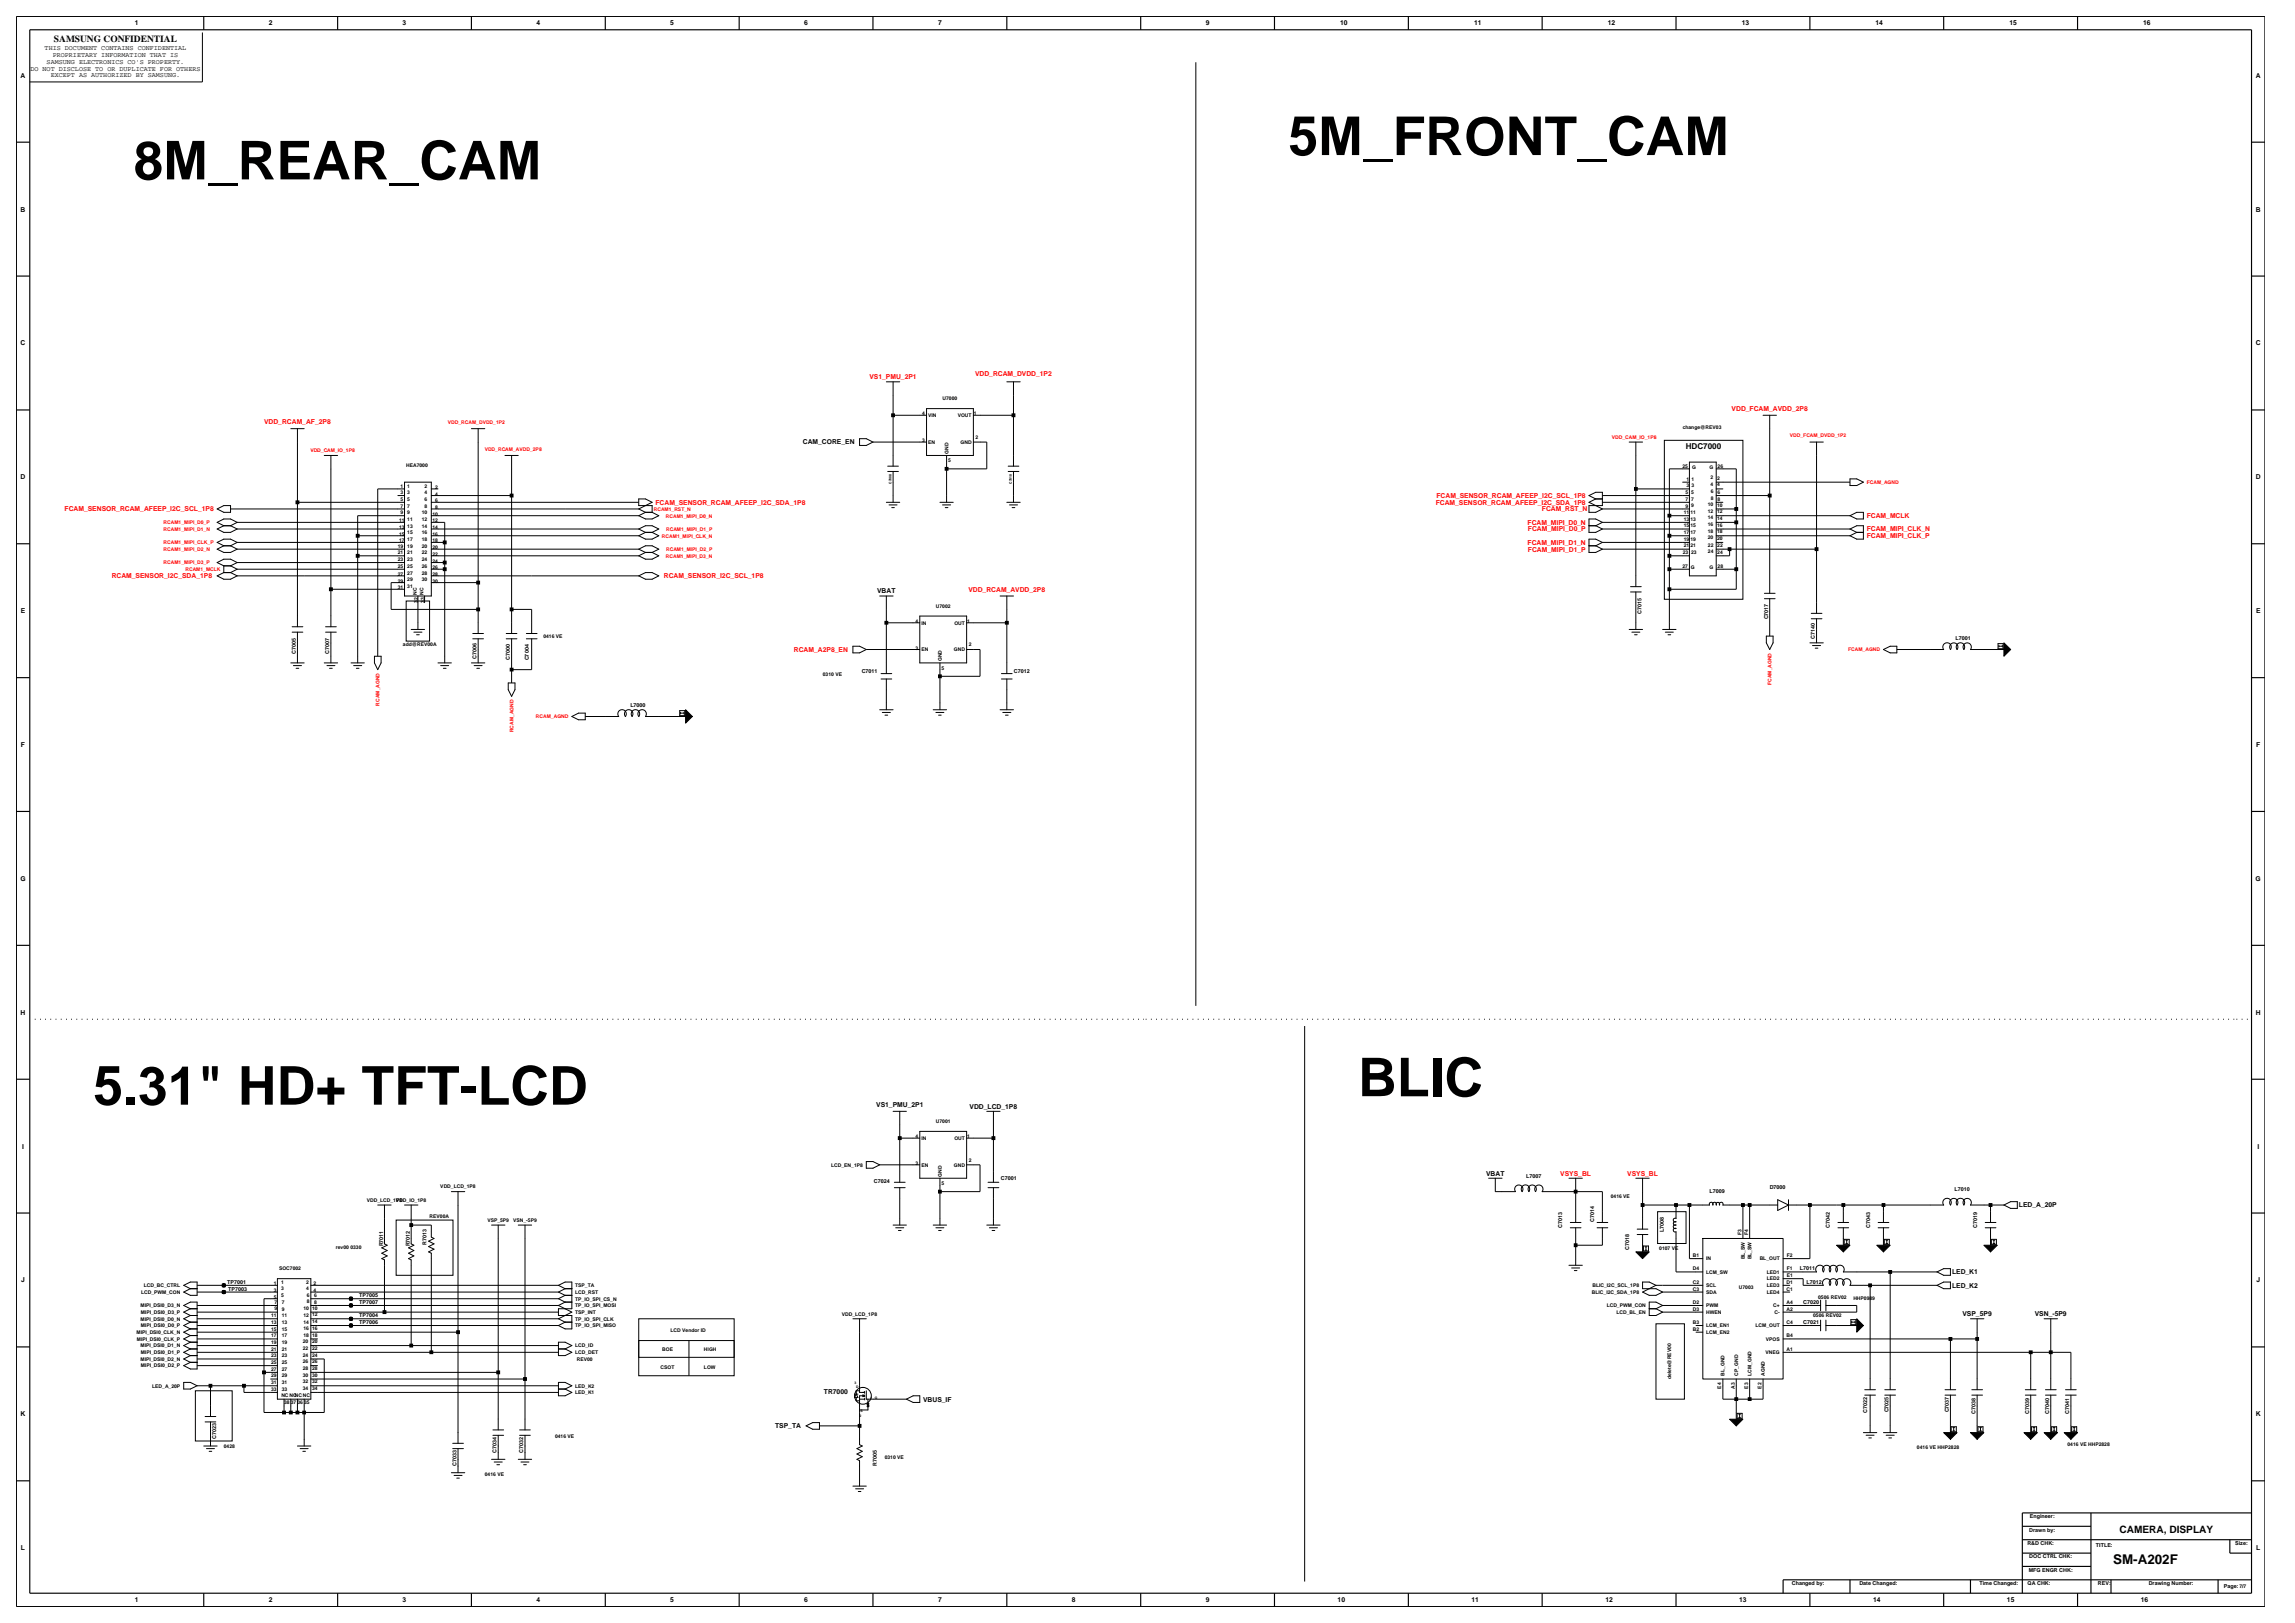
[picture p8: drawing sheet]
<svg xmlns="http://www.w3.org/2000/svg" width="420mm" height="297mm" viewBox="0 0 420 297" stroke-linecap="round" stroke-linejoin="round" font-family="sans-serif">
<defs><g id="words">
<g font-size="9.8">
<text x="235.8" y="28.4">5M_FRONT_CAM</text>
<text x="24.4" y="32.8">8M_REAR_CAM</text>
<text x="17.1" y="202.1">5.31&quot; HD+ TFT-LCD</text>
<text x="248.5" y="200.6">BLIC</text>
</g>
<text font-size="2.5" x="386.7" y="286.3">SM-A202F</text>
<text font-size="1.9" x="387.9" y="280.5">CAMERA, DISPLAY</text>
<text font-size="1.7" x="9.9" y="7.7">SAMSUNG CONFIDENTIAL</text>
<text font-size="1.5" x="308.5" y="82.1">HDC7000</text>
<g font-size="1.2">
<text x="24.7" y="4.7">1</text>
<text x="49.2" y="4.7">2</text>
<text x="73.7" y="4.7">3</text>
<text x="98.2" y="4.7">4</text>
<text x="122.7" y="4.7">5</text>
<text x="147.2" y="4.7">6</text>
<text x="171.7" y="4.7">7</text>
<text x="220.7" y="4.7">9</text>
<text x="245.3" y="4.7">10</text>
<text x="269.8" y="4.7">11</text>
<text x="294.3" y="4.7">12</text>
<text x="318.7" y="4.7">13</text>
<text x="343.2" y="4.7">14</text>
<text x="367.7" y="4.7">15</text>
<text x="392.2" y="4.7">16</text>
<text x="8.2" y="9.2">THIS DOCUMENT CONTAINS CONFIDENTIAL</text>
<text x="8.5" y="11.7">SAMSUNG ELECTRONICS CO'S PROPERTY.</text>
<text x="9.6" y="10.5">PROPRIETARY INFORMATION THAT IS</text>
<text x="3.8" y="14.2">A</text>
<text x="5.6" y="12.9">DO NOT DISCLOSE TO OR DUPLICATE FOR OTHERS</text>
<text x="9.3" y="14.1">EXCEPT AS AUTHORIZED BY SAMSUNG.</text>
<text x="412.8" y="14.2">A</text>
<text x="3.8" y="38.7">B</text>
<text x="412.8" y="38.7">B</text>
<text x="3.8" y="63.2">C</text>
<text x="412.8" y="63.2">C</text>
<text x="146.9" y="81.3">CAM_CORE_EN</text>
<text x="3.8" y="87.7">D</text>
<text x="412.8" y="87.7">D</text>
<text x="3.8" y="112.2">E</text>
<text x="160.5" y="108.6">VBAT</text>
<text x="412.9" y="112.2">E</text>
<text x="3.8" y="136.7">F</text>
<text x="412.9" y="136.7">F</text>
<text x="3.7" y="161.2">G</text>
<text x="412.8" y="161.2">G</text>
<text x="3.8" y="185.7">H</text>
<text x="412.8" y="185.7">H</text>
<text x="160.4" y="202.7">VS1_PMU_2P1</text>
<text x="177.4" y="202.9">VDD_LCD_1P8</text>
<text x="4" y="210.2">I</text>
<text x="272" y="215.1">VBAT</text>
<text x="413.1" y="210.2">I</text>
<text x="369.5" y="220.9">LED_A_20P</text>
<text x="357.2" y="233.2">LED_K1</text>
<text x="3.9" y="234.7">J</text>
<text x="357.2" y="235.6">LED_K2</text>
<text x="412.9" y="234.7">J</text>
<text x="359.1" y="240.8">VSP_5P9</text>
<text x="372.4" y="240.8">VSN_-5P9</text>
<text x="150.8" y="255.1">TR7000</text>
<text x="168.9" y="256.5">VBUS_IF</text>
<text x="3.8" y="259.2">K</text>
<text x="141.9" y="261.4">TSP_TA</text>
<text x="412.8" y="259.2">K</text>
<text x="3.8" y="283.7">L</text>
<text x="412.9" y="283.7">L</text>
<text x="24.7" y="293.2">1</text>
<text x="49.2" y="293.2">2</text>
<text x="73.7" y="293.2">3</text>
<text x="98.2" y="293.2">4</text>
<text x="122.7" y="293.2">5</text>
<text x="147.2" y="293.2">6</text>
<text x="171.7" y="293.2">7</text>
<text x="196.2" y="293.2">8</text>
<text x="220.7" y="293.2">9</text>
<text x="244.8" y="293.2">10</text>
<text x="269.3" y="293.2">11</text>
<text x="293.8" y="293.2">12</text>
<text x="318.3" y="293.2">13</text>
<text x="342.8" y="293.2">14</text>
<text x="367.3" y="293.2">15</text>
<text x="391.8" y="293.2">16</text>
</g>
<g font-size="1.2" fill="#f00">
<text x="159.1" y="69.4">VS1_PMU_2P1</text>
<text x="178.4" y="68.8">VDD_RCAM_DVDD_1P2</text>
<text x="48.3" y="77.7">VDD_RCAM_AF_2P8</text>
<text x="316.9" y="75.2">VDD_FCAM_AVDD_2P8</text>
<text x="11.8" y="93.6">FCAM_SENSOR_RCAM_AFEEP_I2C_SCL_1P8</text>
<text x="120" y="92.4">FCAM_SENSOR_RCAM_AFEEP_I2C_SDA_1P8</text>
<text x="262.8" y="92.4">FCAM_SENSOR_RCAM_AFEEP_I2C_SDA_1P8</text>
<text x="262.9" y="91.1">FCAM_SENSOR_RCAM_AFEEP_I2C_SCL_1P8</text>
<text x="282.2" y="93.6">FCAM_RST_N</text>
<text x="341.6" y="94.8">FCAM_MCLK</text>
<text x="279.6" y="96">FCAM_MIPI_D0_N</text>
<text x="279.6" y="99.7">FCAM_MIPI_D1_N</text>
<text x="279.6" y="100.9">FCAM_MIPI_D1_P</text>
<text x="279.6" y="97.2">FCAM_MIPI_D0_P</text>
<text x="341.6" y="97.2">FCAM_MIPI_CLK_N</text>
<text x="341.6" y="98.5">FCAM_MIPI_CLK_P</text>
<text x="20.4" y="105.8">RCAM_SENSOR_I2C_SDA_1P8</text>
<text x="121.5" y="105.8">RCAM_SENSOR_I2C_SCL_1P8</text>
<text x="177.2" y="108.3">VDD_RCAM_AVDD_2P8</text>
<text x="145.3" y="119.3">RCAM_A2P8_EN</text>
<text x="285.5" y="215.1">VSYS_BL</text>
<text x="297.8" y="215.1">VSYS_BL</text>
</g>
<g font-size="1">
<text x="300.4" y="112.3" transform="rotate(-90 300.4 112.3)">C7015</text>
<text x="323.6" y="113.3" transform="rotate(-90 323.6 113.3)">C7017</text>
<text x="54.1" y="119.6" transform="rotate(-90 54.1 119.6)">C7005</text>
<text x="60.3" y="119.6" transform="rotate(-90 60.3 119.6)">C7007</text>
<text x="332.1" y="116.9" transform="rotate(-90 332.1 116.9)">C7140</text>
<text x="357.9" y="117.1">L7001</text>
<text x="87.2" y="120.5" transform="rotate(-90 87.2 120.5)">C7006</text>
<text x="93.3" y="120.7" transform="rotate(-90 93.3 120.7)">C7000</text>
<text x="96.8" y="120.8" transform="rotate(-90 96.8 120.8)">C7004</text>
<text x="157.7" y="123.2">C7011</text>
<text x="185.6" y="123.2">C7012</text>
<text x="115.4" y="129.3">L7000</text>
<text x="279.3" y="215.5">L7007</text>
<text x="159.9" y="216.5">C7024</text>
<text x="183.2" y="216">C7001</text>
<text x="312.8" y="218.3">L7009</text>
<text x="323.9" y="217.6">D7000</text>
<text x="357.7" y="217.9">L7010</text>
<text x="78.1" y="227.8" transform="rotate(-90 78.1 227.8)">R7013</text>
<text x="285.9" y="224.7" transform="rotate(-90 285.9 224.7)">C7013</text>
<text x="291.7" y="223.6" transform="rotate(-90 291.7 223.6)">C7014</text>
<text x="304.5" y="225.4" transform="rotate(-90 304.5 225.4)">L7008</text>
<text x="334.9" y="224.7" transform="rotate(-90 334.9 224.7)">C7042</text>
<text x="342.2" y="224.7" transform="rotate(-90 342.2 224.7)">C7043</text>
<text x="361.8" y="224.7" transform="rotate(-90 361.8 224.7)">C7019</text>
<text x="70.1" y="228.1" transform="rotate(-90 70.1 228.1)">R7011</text>
<text x="75" y="228.1" transform="rotate(-90 75 228.1)">R7012</text>
<text x="298.2" y="228.8" transform="rotate(-90 298.2 228.8)">C7018</text>
<text x="329.4" y="232.4">L7011</text>
<text x="41.6" y="235">TP7001</text>
<text x="41.8" y="236.2">TP7003</text>
<text x="65.8" y="237.4">TP7005</text>
<text x="65.8" y="238.6">TP7007</text>
<text x="330" y="238.6">C7020</text>
<text x="330.6" y="234.9">L7012</text>
<text x="65.8" y="241.1">TP7004</text>
<text x="65.8" y="242.3">TP7006</text>
<text x="330" y="242.2">C7021</text>
<text x="39.5" y="263.4" transform="rotate(-90 39.5 263.4)">C7023</text>
<text x="341.7" y="258.6" transform="rotate(-90 341.7 258.6)">C7022</text>
<text x="345.6" y="258.5" transform="rotate(-90 345.6 258.5)">C7025</text>
<text x="356.6" y="258.5" transform="rotate(-90 356.6 258.5)">C7037</text>
<text x="361.5" y="258.8" transform="rotate(-90 361.5 258.8)">C7038</text>
<text x="371.3" y="258.8" transform="rotate(-90 371.3 258.8)">C7039</text>
<text x="375" y="258.8" transform="rotate(-90 375 258.8)">C7040</text>
<text x="378.7" y="258.8" transform="rotate(-90 378.7 258.8)">C7041</text>
<text x="83.5" y="268.3" transform="rotate(-90 83.5 268.3)">C7033</text>
<text x="90.9" y="265.8" transform="rotate(-90 90.9 265.8)">C7034</text>
<text x="95.8" y="265.8" transform="rotate(-90 95.8 265.8)">C7032</text>
<text x="160.5" y="268.2" transform="rotate(-90 160.5 268.2)">R7005</text>
<text x="371.4" y="280.2">Drawn by:</text>
<text x="371.5" y="277.8">Engineer:</text>
<text x="371" y="282.7">R&amp;D CHK:</text>
<text x="371.3" y="287.6">MFG ENGR CHK:</text>
<text x="371.4" y="285.2">DOC CTRL CHK:</text>
<text x="383.6" y="283">TITLE:</text>
<text x="409.1" y="282.7">Size:</text>
<text x="327.9" y="290.1">Changed by:</text>
<text x="340.3" y="290.1">Date Changed:</text>
<text x="362.2" y="290.1">Time Changed:</text>
<text x="371.1" y="290.1">QA CHK:</text>
<text x="383.9" y="290.1">REV:</text>
<text x="393.2" y="290.1">Drawing Number:</text>
<text x="407" y="290.5">Page: 7/7</text>
</g>
<g font-size=".9" fill="#f00">
<text x="82" y="77.6">VDD_RCAM_DVDD_1P2</text>
<text x="56.8" y="82.8">VDD_CAM_IO_1P8</text>
<text x="88.7" y="82.4">VDD_RCAM_AVDD_2P8</text>
<text x="295" y="80.3">VDD_CAM_IO_1P8</text>
<text x="327.6" y="80">VDD_FCAM_DVDD_1P2</text>
<text x="341.6" y="88.6">FCAM_AGND</text>
<text x="29.9" y="95.9">RCAM1_MIPI_D0_P</text>
<text x="119.6" y="93.5">RCAM1_RST_N</text>
<text x="121.9" y="94.7">RCAM1_MIPI_D0_N</text>
<text x="29.9" y="99.6">RCAM1_MIPI_CLK_P</text>
<text x="29.9" y="100.8">RCAM1_MIPI_D2_N</text>
<text x="29.9" y="97.1">RCAM1_MIPI_D1_N</text>
<text x="121.1" y="98.4">RCAM1_MIPI_CLK_N</text>
<text x="121.9" y="97.1">RCAM1_MIPI_D1_P</text>
<text x="121.9" y="100.8">RCAM1_MIPI_D2_P</text>
<text x="29.9" y="103.3">RCAM1_MIPI_D3_P</text>
<text x="33.9" y="104.5">RCAM1_MCLK</text>
<text x="121.9" y="102">RCAM1_MIPI_D3_N</text>
<text x="338.2" y="119.2">FCAM_AGND</text>
<text x="324.2" y="125.3" transform="rotate(-90 324.2 125.3)">FCAM_AGND</text>
<text x="69.5" y="129.1" transform="rotate(-90 69.5 129.1)">RCAM_AGND</text>
<text x="98.1" y="131.4">RCAM_AGND</text>
<text x="94" y="134" transform="rotate(-90 94 134)">RCAM_AGND</text>
</g>
<g font-size=".9">
<text x="168.7" y="76">4</text>
<text x="169.9" y="76.3">VIN</text>
<text x="172.5" y="73.2">U7000</text>
<text x="175.3" y="76.3">VOUT</text>
<text x="178.2" y="76">1</text>
<text x="168.7" y="80.9">3</text>
<text x="169.9" y="81.2">EN</text>
<text x="173.6" y="83" transform="rotate(-90 173.6 83)">GND</text>
<text x="175.8" y="81.2">GND</text>
<text x="178.5" y="80.3">2</text>
<text x="307.9" y="78.4">change@REV03</text>
<text x="73.3" y="89.2">1</text>
<text x="74.3" y="85.5">HEA7000</text>
<text x="74.5" y="89.2">1</text>
<text x="77.7" y="89.2">2</text>
<text x="79.6" y="89.5">2</text>
<text x="173.5" y="84.6">5</text>
<text x="307.9" y="85.5">25</text>
<text x="308.7" y="89.2">3</text>
<text x="308.7" y="87.9">1</text>
<text x="309.6" y="89.2">3</text>
<text x="309.6" y="87.9">1</text>
<text x="309.7" y="85.8">G</text>
<text x="312.9" y="85.8">G</text>
<text x="313" y="88.9">4</text>
<text x="313" y="87.7">2</text>
<text x="314.3" y="89">4</text>
<text x="314.3" y="87.8">2</text>
<text x="314.3" y="85.5">26</text>
<text x="73" y="95.6">11</text>
<text x="73.3" y="91.7">5</text>
<text x="73.3" y="92.9">7</text>
<text x="73.3" y="94.1">9</text>
<text x="73.3" y="90.4">3</text>
<text x="74.5" y="91.7">5</text>
<text x="74.5" y="92.9">7</text>
<text x="74.5" y="94.1">9</text>
<text x="74.5" y="90.4">3</text>
<text x="74.5" y="95.3">11</text>
<text x="77.2" y="94.1">10</text>
<text x="77.2" y="95.3">12</text>
<text x="77.7" y="90.4">4</text>
<text x="77.7" y="91.7">6</text>
<text x="77.7" y="92.9">8</text>
<text x="79.1" y="94.4">10</text>
<text x="79.1" y="95.6">12</text>
<text x="79.6" y="90.7">4</text>
<text x="79.6" y="91.9">6</text>
<text x="79.6" y="93.1">8</text>
<text x="308.2" y="94.1">11</text>
<text x="308.2" y="95.3">13</text>
<text x="308.4" y="91.7">7</text>
<text x="308.4" y="92.9">9</text>
<text x="308.4" y="90.4">5</text>
<text x="309.4" y="94.1">11</text>
<text x="309.4" y="95.3">13</text>
<text x="309.5" y="91.6">7</text>
<text x="309.5" y="92.8">9</text>
<text x="309.5" y="90.4">5</text>
<text x="312.5" y="92.6">10</text>
<text x="312.5" y="93.8">12</text>
<text x="312.5" y="95">14</text>
<text x="313.1" y="91.5">8</text>
<text x="313.1" y="90.2">6</text>
<text x="314.3" y="92.7">10</text>
<text x="314.3" y="93.9">12</text>
<text x="314.3" y="95.2">14</text>
<text x="314.3" y="90.4">6</text>
<text x="314.3" y="91.6">8</text>
<text x="72.8" y="100.2">19</text>
<text x="72.8" y="101.5">21</text>
<text x="73" y="99.3">17</text>
<text x="73" y="96.8">13</text>
<text x="73" y="98">15</text>
<text x="74.5" y="99">17</text>
<text x="74.5" y="100.2">19</text>
<text x="74.5" y="101.5">21</text>
<text x="74.5" y="96.6">13</text>
<text x="74.5" y="97.8">15</text>
<text x="77.2" y="99">18</text>
<text x="77.2" y="100.2">20</text>
<text x="77.2" y="101.5">22</text>
<text x="77.2" y="96.6">14</text>
<text x="77.2" y="97.8">16</text>
<text x="79.1" y="99.3">18</text>
<text x="79.1" y="100.5">20</text>
<text x="79.1" y="101.7">22</text>
<text x="79.1" y="96.8">14</text>
<text x="79.1" y="98">16</text>
<text x="307.9" y="101.5">23</text>
<text x="308.2" y="99">19</text>
<text x="308.2" y="100.2">21</text>
<text x="308.2" y="96.5">15</text>
<text x="308.2" y="97.7">17</text>
<text x="309.4" y="97.7">17</text>
<text x="309.4" y="99">19</text>
<text x="309.4" y="100.2">21</text>
<text x="309.4" y="96.5">15</text>
<text x="309.5" y="101.4">23</text>
<text x="312.5" y="97.5">18</text>
<text x="312.5" y="98.7">20</text>
<text x="312.5" y="96.2">16</text>
<text x="312.6" y="101.3">24</text>
<text x="312.6" y="100">22</text>
<text x="314.3" y="97.6">18</text>
<text x="314.3" y="98.8">20</text>
<text x="314.3" y="96.4">16</text>
<text x="314.3" y="100.2">22</text>
<text x="314.3" y="101.4">24</text>
<text x="72.8" y="107.8">31</text>
<text x="72.8" y="103.9">25</text>
<text x="72.8" y="105.4">27</text>
<text x="72.8" y="106.6">29</text>
<text x="72.8" y="102.7">23</text>
<text x="74.5" y="107.6">31</text>
<text x="74.5" y="103.9">25</text>
<text x="74.5" y="105.1">27</text>
<text x="74.5" y="106.4">29</text>
<text x="74.5" y="102.7">23</text>
<text x="77.2" y="102.7">24</text>
<text x="77.2" y="103.9">26</text>
<text x="77.2" y="105.1">28</text>
<text x="77.2" y="106.4">30</text>
<text x="79.1" y="102.9">24</text>
<text x="79.1" y="104.2">26</text>
<text x="79.1" y="105.4">28</text>
<text x="79.1" y="106.6">30</text>
<text x="307.9" y="103.9">27</text>
<text x="309.4" y="104.2">G</text>
<text x="312.9" y="104.2">G</text>
<text x="314.3" y="103.9">28</text>
<text x="76.3" y="108.8" transform="rotate(-90 76.3 108.8)">NC</text>
<text x="76.5" y="110.3" transform="rotate(-90 76.5 110.3)">32</text>
<text x="77.5" y="108.8" transform="rotate(-90 77.5 108.8)">NC</text>
<text x="77.7" y="110.3" transform="rotate(-90 77.7 110.3)">33</text>
<text x="167.5" y="114">4</text>
<text x="171.3" y="111.2">U7002</text>
<text x="177" y="114">1</text>
<text x="73.7" y="118.3">add@REV00A</text>
<text x="99.4" y="116.7">0416 VE</text>
<text x="167.5" y="118.9">3</text>
<text x="168.6" y="114.3">IN</text>
<text x="168.6" y="119.2">EN</text>
<text x="174.6" y="119.2">GND</text>
<text x="174.7" y="114.3">OUT</text>
<text x="177.3" y="118.3">2</text>
<text x="150.6" y="123.8">0310 VE</text>
<text x="172.3" y="122.5">5</text>
<text x="172.3" y="121" transform="rotate(-90 172.3 121)">GND</text>
<text x="167.5" y="208.3">4</text>
<text x="168.6" y="208.6">IN</text>
<text x="171.3" y="205.5">U7001</text>
<text x="174.7" y="208.6">OUT</text>
<text x="177" y="208.3">1</text>
<text x="152.1" y="213.5">LCD_EN_1P8</text>
<text x="167.5" y="213.1">3</text>
<text x="168.6" y="213.5">EN</text>
<text x="172.3" y="215.3" transform="rotate(-90 172.3 215.3)">GND</text>
<text x="174.6" y="213.5">GND</text>
<text x="177.3" y="212.5">2</text>
<text x="67.1" y="219.9">VDD_LCD_1P8</text>
<text x="72.5" y="219.9">VDD_IO_1P8</text>
<text x="80.6" y="217.5">VDD_LCD_1P8</text>
<text x="172.3" y="216.8">5</text>
<text x="294.8" y="219.3">0416 VE</text>
<text x="78.6" y="223">REV00A</text>
<text x="89.2" y="223.6">VSP_5P9</text>
<text x="93.9" y="223.6">VSN_-5P9</text>
<text x="318.7" y="225.9" transform="rotate(-90 318.7 225.9)">F3</text>
<text x="319.9" y="225.9" transform="rotate(-90 319.9 225.9)">F4</text>
<text x="51.1" y="232.4">SOC7002</text>
<text x="61.5" y="228.5">rev00 0330</text>
<text x="303.7" y="228.8">0107 VE</text>
<text x="309.8" y="232.5">D4</text>
<text x="309.8" y="230">B1</text>
<text x="312.2" y="233.1">LCM_SW</text>
<text x="312.2" y="230.6">IN</text>
<text x="319.3" y="230.5" transform="rotate(-90 319.3 230.5)">BL_SW</text>
<text x="320.5" y="230.5" transform="rotate(-90 320.5 230.5)">BL_SW</text>
<text x="322" y="230.6">BL_OUT</text>
<text x="323.4" y="233.1">LED1</text>
<text x="327" y="233.7">E1</text>
<text x="327" y="232.5">F1</text>
<text x="327" y="230">F2</text>
<text x="25.7" y="239.2">MIPI_DSI0_D3_N</text>
<text x="25.8" y="236.8">LCD_PWM_CON</text>
<text x="26.3" y="235.5">LCD_BC_CTRL</text>
<text x="50.1" y="237.6">5</text>
<text x="50.1" y="236.4">3</text>
<text x="50.1" y="235.2">1</text>
<text x="50.3" y="238.6">7</text>
<text x="50.3" y="239.8">9</text>
<text x="51.5" y="237.3">5</text>
<text x="51.5" y="236.1">3</text>
<text x="51.5" y="234.9">1</text>
<text x="51.6" y="238.6">7</text>
<text x="51.6" y="239.9">9</text>
<text x="55.5" y="239.7">10</text>
<text x="56" y="236.1">4</text>
<text x="56" y="234.9">2</text>
<text x="56.1" y="237.3">6</text>
<text x="56.1" y="238.5">8</text>
<text x="57.1" y="239.7">10</text>
<text x="57.4" y="236.4">4</text>
<text x="57.4" y="235.1">2</text>
<text x="57.5" y="237.3">6</text>
<text x="57.5" y="238.6">8</text>
<text x="105.3" y="239.2">TP_IO_SPI_MOSI</text>
<text x="105.3" y="238">TP_IO_SPI_CS_N</text>
<text x="105.3" y="236.8">LCD_RST</text>
<text x="105.3" y="235.5">TSP_TA</text>
<text x="291.3" y="236.8">BLIC_I2C_SDA_1P8</text>
<text x="291.4" y="235.5">BLIC_I2C_SCL_1P8</text>
<text x="294" y="239.2">LCD_PWM_CON</text>
<text x="309.8" y="239.8">D3</text>
<text x="309.8" y="234.9">C2</text>
<text x="309.8" y="236.1">C3</text>
<text x="309.8" y="238.6">D2</text>
<text x="312.2" y="235.5">SCL</text>
<text x="312.2" y="236.8">SDA</text>
<text x="312.2" y="239.2">PWM</text>
<text x="318.2" y="235.8">U7003</text>
<text x="323.4" y="234.3">LED2</text>
<text x="323.4" y="236.8">LED4</text>
<text x="323.4" y="235.5">LED3</text>
<text x="324.5" y="239.2">C+</text>
<text x="327" y="236.1">C1</text>
<text x="327" y="234.9">D1</text>
<text x="327" y="239.8">A2</text>
<text x="327" y="238.6">A4</text>
<text x="332.7" y="237.6">0506 REV02</text>
<text x="339.2" y="237.9">HHP0989</text>
<text x="25" y="244.1">MIPI_DSI0_CLK_N</text>
<text x="25.1" y="245.3">MIPI_DSI0_CLK_P</text>
<text x="25.7" y="241.6">MIPI_DSI0_D0_N</text>
<text x="25.8" y="240.4">MIPI_DSI0_D3_P</text>
<text x="25.8" y="242.9">MIPI_DSI0_D0_P</text>
<text x="49.6" y="243.5">15</text>
<text x="49.6" y="244.7">17</text>
<text x="49.6" y="245.9">19</text>
<text x="49.6" y="241">11</text>
<text x="49.6" y="242.2">13</text>
<text x="51.6" y="243.5">15</text>
<text x="51.6" y="244.7">17</text>
<text x="51.6" y="245.9">19</text>
<text x="51.6" y="241">11</text>
<text x="51.6" y="242.2">13</text>
<text x="55.4" y="245.8">20</text>
<text x="55.5" y="242.2">14</text>
<text x="55.5" y="243.4">16</text>
<text x="55.5" y="244.6">18</text>
<text x="55.5" y="241">12</text>
<text x="57.1" y="242.1">14</text>
<text x="57.1" y="243.3">16</text>
<text x="57.1" y="244.6">18</text>
<text x="57.1" y="245.8">20</text>
<text x="57.1" y="240.9">12</text>
<text x="105.3" y="241.6">TP_IO_SPI_CLK</text>
<text x="105.3" y="240.4">TSP_INT</text>
<text x="105.3" y="242.9">TP_IO_SPI_MISO</text>
<text x="122.7" y="243.8">LCD Vendor ID</text>
<text x="154.1" y="240.7">VDD_LCD_1P8</text>
<text x="295.8" y="240.4">LCD_BL_EN</text>
<text x="309.8" y="242.3">B3</text>
<text x="309.8" y="243.5">B2</text>
<text x="312.2" y="240.4">HWEN</text>
<text x="312.2" y="242.9">LCM_EN1</text>
<text x="312.2" y="244.1">LCM_EN2</text>
<text x="321.3" y="242.9">LCM_OUT</text>
<text x="323.2" y="245.3">VPOS</text>
<text x="324.7" y="240.4">C-</text>
<text x="327" y="244.7">B4</text>
<text x="327" y="242.3">C4</text>
<text x="331.8" y="241">0506 REV02</text>
<text x="25.7" y="249">MIPI_DSI0_D2_N</text>
<text x="25.7" y="246.6">MIPI_DSI0_D1_N</text>
<text x="25.8" y="250.2">MIPI_DSI0_D2_P</text>
<text x="25.8" y="247.8">MIPI_DSI0_D1_P</text>
<text x="49.6" y="247.1">21</text>
<text x="49.6" y="248.4">23</text>
<text x="49.6" y="249.6">25</text>
<text x="49.6" y="250.8">27</text>
<text x="51.6" y="247.1">21</text>
<text x="51.6" y="248.4">23</text>
<text x="51.6" y="249.6">25</text>
<text x="51.6" y="250.8">27</text>
<text x="55.4" y="251.9">30</text>
<text x="55.4" y="247">22</text>
<text x="55.4" y="248.2">24</text>
<text x="55.4" y="249.5">26</text>
<text x="55.4" y="250.7">28</text>
<text x="57.1" y="251.9">30</text>
<text x="57.1" y="247">22</text>
<text x="57.1" y="248.2">24</text>
<text x="57.1" y="249.5">26</text>
<text x="57.1" y="250.7">28</text>
<text x="105.3" y="247.8">LCD_DET</text>
<text x="105.3" y="246.6">LCD_ID</text>
<text x="105.6" y="249">REV00</text>
<text x="120.9" y="250.5">CSOT</text>
<text x="121.2" y="247.1">BOE</text>
<text x="128.8" y="250.5">LOW</text>
<text x="128.8" y="247.1">HIGH</text>
<text x="315.6" y="251.7" transform="rotate(-90 315.6 251.7)">BL_GND</text>
<text x="318.1" y="251.7" transform="rotate(-90 318.1 251.7)">CP_GND</text>
<text x="320.5" y="251.7" transform="rotate(-90 320.5 251.7)">LCM_GND</text>
<text x="323" y="251.7" transform="rotate(-90 323 251.7)">AGND</text>
<text x="323.1" y="247.8">VNEG</text>
<text x="327" y="247.2">A1</text>
<text x="27.9" y="253.9">LED_A_20P</text>
<text x="49.6" y="252">29</text>
<text x="49.6" y="253.3">31</text>
<text x="49.6" y="254.5">33</text>
<text x="51.5" y="255.6">NC NCNC NC</text>
<text x="51.6" y="252">29</text>
<text x="51.6" y="253.3">31</text>
<text x="51.6" y="254.5">33</text>
<text x="52" y="256.9">38</text>
<text x="53.2" y="256.9">37</text>
<text x="54.4" y="256.9">36</text>
<text x="55.4" y="253.1">32</text>
<text x="55.4" y="254.4">34</text>
<text x="55.7" y="256.9">35</text>
<text x="57.1" y="253.1">32</text>
<text x="57.1" y="254.4">34</text>
<text x="105.3" y="255.1">LED_K1</text>
<text x="105.3" y="253.9">LED_K2</text>
<text x="305.8" y="252.3" transform="rotate(-90 305.8 252.3)">delete@REV00</text>
<text x="315" y="254.1" transform="rotate(-90 315 254.1)">E4</text>
<text x="317.5" y="254.2" transform="rotate(-90 317.5 254.2)">A3</text>
<text x="319.9" y="254.1" transform="rotate(-90 319.9 254.1)">E3</text>
<text x="322.4" y="254.1" transform="rotate(-90 322.4 254.1)">E2</text>
<text x="101.6" y="263.1">0416 VE</text>
<text x="41" y="264.9">0428</text>
<text x="161.9" y="267">0310 VE</text>
<text x="350.8" y="265.2">0416 VE HHP2828</text>
<text x="378.4" y="264.6">0416 VE HHP2828</text>
<text x="88.7" y="270.1">0416 VE</text>
</g>
<g font-size=".6">
<text x="163.1" y="88.5" transform="rotate(-90 163.1 88.5)">C7008</text>
<text x="185.2" y="88.5" transform="rotate(-90 185.2 88.5)">C7010</text>
<text x="156.4" y="253.3">3</text>
<text x="156.7" y="253.9">D</text>
<text x="159.3" y="256">1</text>
<text x="160.1" y="256">G</text>
<text x="157.3" y="259.2">2</text>
<text x="157.5" y="258.3">S</text>
</g>
</g></defs>
<!-- layer: MFD Layer /idea/tmp/Extended-Print.hoony.oh.sheet7.49.mfd -->
<g fill="none" stroke="#000" stroke-width=".18">
<path d="M37 5.9v9.1h-31.5M218.8 11.4v172.7M53.2 78.4h2.5M54.4 78.4v36.3M86.3 78.4h2.4M87.5 78.4v37.5M162.2 69.9h2.5M163.4 69.9v15.4M163.4 76h6.2M169.6 74.8h8.5v8.5h-8.5zM178.1 76h7.4M184.3 69.9h2.4"/>
<path d="M185.5 69.9v15.4M322.7 76h2.4M323.9 76v32.6M39.7 93.1l1.3-.6h1.2v1.3h-1.2zM41 96.2h1.2M41 96.2l-1.3 .6 1.3 .6h1.2l1.2-.6M41 99.9l-1.3 .6 1.3 .6h1.2l1.2-.6M41 99.9h1.2M42.2 93.1h31.8M42.2 96.2l1.2 .6M42.2 99.9l1.2 .6M43.4 95.6l-1.2 .6"/>
<path d="M43.4 95.6l-1.2-.6h-1.2l-1.3 .6 1.3 .6M43.4 99.3l-1.2-.6h-1.2l-1.3 .6 1.3 .6M43.4 96.8h30.6M43.4 99.3h30.6M43.4 95.6h30.6M43.4 99.3l-1.2 .6M54.4 91.9h19.6M59.3 83.3h2.5M60.6 83.3v31.4M65.5 98h8.5M72.8 90.7h1.2M74 88.2h4.9v20.9h-4.9z"/>
<path d="M74 94.4h-8.5v26.9M74 89.5h-4.9v30.6M78.9 91.9h38M78.9 90.7h14.7M78.9 96.8h38M78.9 98h38M78.9 93.1h38M78.9 99.3h2.5M78.9 95.6h2.5v25.7M78.9 94.4h38M78.9 89.5h1.3M92.4 83.3h2.4"/>
<path d="M93.6 83.3v32.6M116.9 93.1l2.4-1.2-1.2-.6h-1.2v1.2h2.4v1.3M116.9 96.8l1.2-.6h1.2l1.3 .6-1.3 .6M116.9 96.8l1.2 .6M116.9 93.1l1.2 .7M118.1 97.4h1.2M118.1 93.8h1.2M118.1 97.4l-1.2 .6M118.1 93.8l-1.2 .6M119.3 93.8l1.3 .6-1.3 .6h-1.2l-1.2-.6M119.3 97.4l1.3 .6-1.3 .7h-1.2l-1.2-.7M157.3 80.3h1.2l1.3 .6-1.3 .6h-1.2z"/>
<path d="M159.8 80.9h9.8M162.2 91.9h2.5M162.5 86.3h1.9M162.5 85.3h1.9M162.7 92.4h1.5M163.2 92.9h.5M163.4 86.3v5.6M172 91.9h2.4M172.5 92.4h1.5M173 92.9h.5M173.2 83.3v8.6M178.1 80.9h2.5v4.9h-7.4"/>
<path d="M184.3 91.9h2.4M184.5 86.3h2M184.5 85.3h2M184.7 92.4h1.5M185.2 92.9h.5M185.5 86.3v5.6M290.8 96.2h1.2M290.8 99.9h1.2M292 91.3h1.2M292 91.3l-1.2-.6 1.2-.6h1.2v2.4h-2.4v1.3h1.2l1.2-.7M292 91.3l-1.2 .6 2.4 1.2M292 96.2l1.2 .6"/>
<path d="M292 99.9l1.2 .6M293.2 91.9h16M293.2 95.6l-1.2-.6h-1.2v2.4h1.2l1.2-.6M293.2 99.3l-1.2-.6h-1.2v2.4h1.2l1.2-.6M293.2 90.7h16M293.2 96.8h16M293.2 93.1h16M293.2 99.3h16M293.2 95.6h16M293.2 95.6l-1.2 .6M293.2 99.3l-1.2 .6M298.2 80.9h2.4"/>
<path d="M299.4 80.9v26.5M299.4 89.5h9.8M304.6 80.6h14.4v29.1h-14.4zM305.5 98h3.7M305.5 94.4h3.7M307.9 88.2h1.3M309.2 85.8h-3.7v29.4M309.2 84.6h4.9v20.8h-4.9zM314.1 91.9h1.2M314.1 85.8h3.6v22h-12.2M314.1 90.7h9.8M314.1 96.8h24.5"/>
<path d="M314.1 98h24.5M314.1 93.1h3.6M314.1 99.3h1.2M314.1 95.6h3.6M314.1 94.4h24.5M314.1 89.5h1.2M314.1 88.2h24.5M331.2 80.9h2.5M332.4 80.9v31.3M338.6 96.8l1.2-.6h1.2v2.5h-1.2l-1.2-.7M338.6 94.4l1.2-.6h1.2v1.2h-1.2zM338.6 87.6h1.2l1.2 .6-1.2 .6h-1.2z"/>
<path d="M338.6 96.8l1.2 .6M339.8 97.4h1.2M339.8 97.4l-1.2 .6M41 104.8l-1.3 .6 1.3 .6h1.2l1.2-.6M41 104.8h1.2M41 103.5v1.3M41 103.5h1.2M42.2 104.8l1.2 .6M42.2 103.5l1.2 .7M43.4 105.4h30.6M43.4 100.5h30.6M43.4 104.2h30.6"/>
<path d="M43.4 102.9h30.6M43.4 104.2l-1.2 .6M43.4 102.9l-1.2-.6h-1.2l-1.3 .6 1.3 .6M43.4 102.9l-1.2 .6M53.5 115.7h1.9M53.5 114.7h1.9M54.4 115.7v5.6M59.6 115.7h1.9M59.6 114.7h1.9M60.6 115.7v5.6M60.6 107.8h13.4M65.5 101.7h8.5"/>
<path d="M74 106.6h-2.4v4.9h15.9M74.3 110h4.3v7.3h-4.3zM75.2 115.2h2.5M75.7 115.7h1.5M76.2 116.2h.5M76.5 109.1v6.1M77.7 109.1v1.2M78.9 105.4h38M78.9 106.6h8.6M78.9 100.5h38M78.9 101.7h38M78.9 104.2h2.5"/>
<path d="M78.9 102.9h2.5M86.5 116.9h2M86.5 115.9h2M87.5 116.9v4.4M92.6 116.9h2M92.6 115.9h2M93.6 116.9v8.1M93.6 111.5h3.7v4.4M96.3 116.9h2M96.3 115.9h2M97.3 116.9v5.6h-3.7M116.9 105.4l1.2-.6h1.2l1.3 .6-1.3 .6h-1.2z"/>
<path d="M116.9 100.5l1.2 .6M116.9 100.5l1.2-.6h1.2l1.3 .6-1.3 .6M118.1 101.1h1.2M118.1 101.1l-1.2 .6M119.3 101.1l1.3 .6-1.3 .6h-1.2l-1.2-.6M156.1 118.3h1.2l1.2 .6-1.2 .6h-1.2zM158.5 118.9h9.8M161 109.1h2.4M162.2 109.1v14.2M162.2 114h6.1M168.3 112.7h8.6v8.6h-8.6zM176.9 118.9h2.5v4.9h-7.4"/>
<path d="M176.9 114h7.4M183 109.1h2.5M184.3 109.1v14.2M293.2 100.5h16M298.2 115.2h2.4M298.4 108.3h2M298.4 107.4h2M298.6 115.7h1.5M299.1 116.2h.5M299.4 108.3v6.9M304.3 115.2h2.4M304.8 115.7h1.4"/>
<path d="M305.3 116.2h.5M305.5 101.7h3.7M305.5 104.2h3.7M314.1 100.5h18.3M314.1 104.2h3.6M316.5 100.5v1.2h-2.4M322.9 109.6h2M322.9 108.6h2M323.3 116.4h1.2v1.2l-.6 1.3-.6-1.3zM323.9 109.6v6.8M331.2 117.6h2.5M331.5 113.2h1.9"/>
<path d="M331.5 112.2h1.9M331.7 118.1h1.5M332.2 118.6h.5M332.4 113.2v4.4M344.7 118.9l1.2-.6h1.2v1.2h-1.2zM347.1 118.9h8.6a.77 .77 0 0 1 .1-1.1 .77 .77 0 0 1 1 0 .77 .77 0 0 1 .1 1 .76 .76 0 0 1 .2-1 .76 .76 0 0 1 1 0 .76 .76 0 0 1 .1 1.1 .77 .77 0 0 1 .1-1.1 .77 .77 0 0 1 1 0 .77 .77 0 0 1 .1 1.1 .76 .76 0 0 1 .1-1.1 .76 .76 0 0 1 1 0 .76 .76 0 0 1 .1 1.1h6.1M365.7 117.8h.9v.9h-.9zM365.8 118.3h.6M365.8 118.1v.3M366.4 118.1v.3M53.2 121.3h2.5M53.7 121.8h1.5"/>
<path d="M54.2 122.3h.5M59.3 121.3h2.5M59.8 121.8h1.5M60.3 122.3h.5M64.2 121.3h2.5M64.7 121.8h1.5M65.2 122.3h.5M68.5 120.1h1.2v1.2l-.6 1.2-.6-1.2zM80.2 121.3h2.4M80.6 121.8h1.5M81.1 122.3h.5M86.3 121.3h2.4"/>
<path d="M86.8 121.8h1.4M87.3 122.3h.5M93 125h1.2v1.2l-.6 1.2-.6-1.2zM104.7 131.1l1.2-.6h1.2v1.2h-1.2zM107.1 131.1h6.1a.78 .78 0 0 1 .1-1 .78 .78 0 0 1 1.1 0 .78 .78 0 0 1 0 1M114.4 131.1a.78 .78 0 0 1 .1-1 .78 .78 0 0 1 1.1 0 .78 .78 0 0 1 .1 1 .78 .78 0 0 1 .1-1 .78 .78 0 0 1 1 0 .78 .78 0 0 1 .1 1 .78 .78 0 0 1 .1-1 .78 .78 0 0 1 1 0 .78 .78 0 0 1 .1 1h7.4M124.4 130h.9v1h-.9zM124.5 130.3v.4M124.5 130.5h.7M125.2 130.3v.4M161 129.9h2.4M161.2 123.3h2"/>
<path d="M161.2 124.2h2M161.5 130.4h1.4M162 130.9h.5M162.2 124.2v5.7M170.8 129.9h2.4M171.3 130.4h1.4M171.8 130.9h.4M172 121.3v8.6M183 129.9h2.5M183.3 123.3h1.9M183.3 124.2h1.9M183.5 130.4h1.5"/>
<path d="M184 130.9h.5M184.3 124.2v5.7M238.8 187.7v101.7M82.6 218.1h2.5M83.8 218.1v46M158.5 212.5h1.3l1.2 .6-1.2 .7h-1.3zM161 213.1h7.3M163.4 203.4h2.5M163.7 217.3h1.9M163.7 216.3h1.9M164.7 208.3h3.6M164.7 203.4v12.9"/>
<path d="M164.7 217.3v6.9M168.3 207h8.6v8.6h-8.6zM172 215.6v8.6M176.9 208.3h4.9M176.9 213.1h2.5v5h-7.4M180.6 203.4h2.4M180.8 217.3h2M180.8 216.3h2M181.8 203.4v12.9M181.8 217.3v6.9M272.4 215.6h2.5M273.6 215.6v2.5l3.7-.1a.76 .76 0 0 1 .1-1 .76 .76 0 0 1 1.1 0 .76 .76 0 0 1 0 1.1 .78 .78 0 0 1 .1-1.1 .78 .78 0 0 1 1.1 0 .78 .78 0 0 1 .1 1.1"/>
<path d="M279.8 218a.76 .76 0 0 1 .1-1 .76 .76 0 0 1 1 0 .76 .76 0 0 1 .1 1 .76 .76 0 0 1 .1-1 .76 .76 0 0 1 1 0 .76 .76 0 0 1 .1 1.1h11v5.6M287.1 215.6h2.5M288.4 215.6v8.1M299.4 215.6h2.4M300.6 215.6v9.3M325.3 219.5l2 1-2 1zM327.3 219.5v2M33.6 235.2l1.2-.6h1.3v2.4h-1.3l-1.2-.6 1.2-.6zM34.8 239.5l-1.2-.6 1.2-.6h1.3v12.2h-1.3l-1.2-.6 1.2-.6M34.8 235.8h1.3M34.8 239.5h1.3M34.8 239.5l-1.2 .6 1.2 .6"/>
<path d="M36.1 238.9h14.7M36.1 236.4h14.7M36.1 235.2h14.7M50.8 234h6.1v22h-6.1zM50.8 237.6h-2.5v20.9h11v-9.8h-2.4M56.9 238.9h45.3M56.9 236.4h45.3M56.9 235.2h45.3M56.9 237.6h45.3M69.1 220.5h2.5M70.4 220.5v7.1l.5 .3-1 .4 1 .5-1 .5 1 .5-1 .5 .5 .2v9.6M72.5 223.3h10.4v10.1h-10.4z"/>
<path d="M74 220.5h2.5M75.2 220.5v7.1l.5 .3-.9 .4 .9 .5-.9 .5 .9 .5-.9 .5 .4 .2v15.7M75.2 224.2h3.7v2.2l.5 .2-1 .5 1 .5-1 .5 1 .5-1 .5 .5 .2v18.2M90 224.2h2.4M91.2 224.2v37.5M94.8 224.2h2.5M96.1 224.2v37.5M102.2 235.2l1.2-.6h1.3v4.9h-2.5v1.2h2.5v2.5h-1.3l-1.2-.6M102.2 238.9l2.5 1.2-2.5 1.2M102.2 235.2l1.2 .6M102.2 236.4l1.2 .6M102.2 237.6l1.2 .7"/>
<path d="M103.4 235.8h1.3M103.4 238.3h1.3M103.4 237h1.3M103.4 238.3l-1.2 .6M103.4 235.8l-1.2 .6M103.4 237l-1.2 .6M163.4 224.2h2.5M163.9 224.7h1.5M164.4 225.2h.5M170.8 224.2h2.4M171.3 224.7h1.4M171.8 225.2h.4"/>
<path d="M180.6 224.2h2.4M181.1 224.7h1.4M181.6 225.2h.5M287.1 231.5h2.5M287.4 224.7h1.9M287.4 223.7h1.9M287.6 232h1.5M288.1 232.5h.5M288.4 224.7v6.8M292.3 224.7h1.9M292.3 223.7h1.9M293.2 224.7v3.2h-4.8"/>
<path d="M299.6 225.9h2M299.6 224.9h2M300.6 220.5h12.2a.35 .35 0 0 1 .4-.5 .35 .35 0 0 1 .3 .5M300.6 225.9v3.2M300.8 228h.9v.9h-.9zM301.1 228.2h.3M301.1 228.8h.3M301.2 228.2v.6M301.8 239.5h1.3M303.1 235.2l-1.3-.6h-1.2v1.2h2.5l1.2 .6M303.1 235.2l-2.5 1.2 1.2 .6h1.3l1.2-.6M303.1 235.2h8.5"/>
<path d="M303.1 239.5l1.2 .6M303.4 221.7h5.2v5.8h-5.2zM304.3 238.9l-1.2-.6h-1.3v2.4h1.3l1.2-.6M304.3 238.9l-1.2 .6M304.3 238.9h7.3M304.3 236.4h7.3M306.7 220.5v2.4a.35 .35 0 0 0-.5 .4 .35 .35 0 0 0 .5 .3 .33 .33 0 0 0-.5 .3 .33 .33 0 0 0 .5 .3 .35 .35 0 0 0-.5 .3 .35 .35 0 0 0 .5 .3 .35 .35 0 0 0-.5 .3 .35 .35 0 0 0 .5 .3v7.3h4.9M309.2 220.5v9.8h2.4M311.6 226.6h14.7v25.7h-14.7zM311.6 226.6h.1M313.5 220.5a.35 .35 0 0 1 .3-.5 .35 .35 0 0 1 .3 .5 .34 .34 0 0 1 .3-.5 .34 .34 0 0 1 .3 .5 .35 .35 0 0 1 .3-.5 .35 .35 0 0 1 .3 .5M315.3 220.5h10"/>
<path d="M319 220.5v6.1M320.2 220.5v6.1M326.3 234h3.7v1.2h3.7a.76 .76 0 0 1 .1-1 .76 .76 0 0 1 1 0 .76 .76 0 0 1 .1 1 .76 .76 0 0 1 .1-1 .76 .76 0 0 1 1 0 .76 .76 0 0 1 .1 1 .77 .77 0 0 1 .1-1 .77 .77 0 0 1 1.1 0 .77 .77 0 0 1 0 1 .76 .76 0 0 1 .1-1 .76 .76 0 0 1 1.1 0 .76 .76 0 0 1 .1 1h15.9M326.3 232.7h6.1a.77 .77 0 0 1 .1-1 .77 .77 0 0 1 1.1 0 .77 .77 0 0 1 .1 1 .76 .76 0 0 1 .1-1 .76 .76 0 0 1 1 0 .76 .76 0 0 1 .1 1 .76 .76 0 0 1 .1-1 .76 .76 0 0 1 1 0 .76 .76 0 0 1 .1 1 .77 .77 0 0 1 .1-1 .77 .77 0 0 1 1.1 0 .77 .77 0 0 1 0 1M326.3 238.9h6.9M326.3 236.4h1.2M326.3 235.2h1.2M327.3 220.5h28.4a.78 .78 0 0 1 .1-1 .78 .78 0 0 1 1 0 .78 .78 0 0 1 .1 1M331.2 220.5v9.8h-4.9M333.2 237.9v2M334.2 238.9h5.6v1.2h-13.5M334.2 237.9v2"/>
<path d="M336.4 224.7h1.9M336.4 223.7h1.9M337.3 232.7h17.2M337.3 220.5v3.2M337.3 224.7v3.2M337.5 226.8h.9v.9h-.9zM337.8 226.9h.3M337.8 227.5h.3M338 226.9v.6M342.2 235.2v19.1M343.7 224.7h2M343.7 223.7h2"/>
<path d="M344.7 220.5v3.2M344.7 224.7v3.2M344.8 226.8h1v.9h-1zM345.1 226.9h.4M345.1 227.5h.4M345.3 226.9v.6M345.9 232.7v21.6M354.5 232.7l1.2-.6h1.2v1.3h-1.2zM354.5 235.2l1.2-.6h1.2v1.2h-1.2zM356.9 220.5a.76 .76 0 0 1 .2-1 .76 .76 0 0 1 1 0 .76 .76 0 0 1 .1 1 .77 .77 0 0 1 .1-1 .77 .77 0 0 1 1 0 .77 .77 0 0 1 .1 1M359.4 220.5a.76 .76 0 0 1 .1-1 .76 .76 0 0 1 1 0 .76 .76 0 0 1 .1 1h6.1M363.3 224.7h2"/>
<path d="M363.3 223.7h2M364.3 220.5v3.2M364.3 224.7v3.2M364.4 226.8h1v.9h-1zM364.7 226.9h.4M364.7 227.5h.4M364.9 226.9v.6M366.7 220.5l1.3-.6h1.2v1.2h-1.2zM33.6 253h1.2l1.3 .6-1.3 .6h-1.2zM34.8 241.9h1.3M34.8 240.7l-1.2 .6 1.2 .6M34.8 240.7h1.3"/>
<path d="M34.8 248.1h1.3M34.8 246.8l-1.2 .7 1.2 .6M34.8 246.8h1.3M34.8 244.4h1.3M34.8 243.2l-1.2 .6 1.2 .6M34.8 243.2h1.3M34.8 249.3h1.3M34.8 245.6h1.3M34.8 244.4l-1.2 .6 1.2 .6M34.8 241.9l-1.2 .7 1.2 .6M34.8 245.6l-1.2 .6 1.2 .6M34.8 248.1l-1.2 .6 1.2 .6"/>
<path d="M35.8 254.5h6.7v9.2h-6.7zM36.1 240.1h14.7M36.1 243.8h14.7M36.1 242.6h14.7M36.1 245h14.7M36.1 247.5h14.7M36.1 253.6h14.7M36.1 248.7h14.7M36.1 241.3h14.7M36.1 249.9h14.7M36.1 246.2h14.7M37.5 259.2h2"/>
<path d="M38.5 253.6v5.6M44.6 253.6v1.2h6.2M48.3 251.1h2.5M49.5 252.3h1.3M52 256v2.5M53.2 256v2.5M54.4 256v2.5M55.7 256v8.6M56.9 240.1h45.3M56.9 243.8h26.9M56.9 242.6h45.3M56.9 245h1.2"/>
<path d="M56.9 247.5h45.3M56.9 252.3h39.2M56.9 253.6h45.3M56.9 254.8h45.3M56.9 241.3h45.3M56.9 249.9h1.2M56.9 246.2h45.3M56.9 251.1h34.3M102.2 253h1.2l1.3 .6-1.3 .6 1.3 .6-1.3 .6h-1.2zM102.2 254.2h1.2M102.2 245.6h1.2l1.3 .6-1.3 .6 1.3 .7-1.3 .6h-1.2zM102.2 246.8h1.2"/>
<path d="M102.2 241.3l1.2 .6M103.4 241.9h1.3M103.4 241.9l-1.2 .7M116.9 241.3h17.5v10.4h-17.5zM116.9 245.3h17.5v3.1h-17.5zM126.1 245.3v6.4M156.1 241.3h2.4M156.4 255.1h.6M156.7 255.7v.6h.6M156.7 255.1l.3 .6h-.6zM157.3 241.3v13.5h.9M157.3 256h.9"/>
<path d="M157.3 254.5h-.6v.6M157.9 255.3l.3 .1-.3 .2zM158.2 255.4h-.9v9l.5 .2-1 .5 1 .5-1 .5 1 .5-1 .4 .5 .3v4.6M158.2 254.6v.4M158.2 255.3v.3M158.2 255.9v.3M158.5 254.5v1.5h7.4M158.7 256.8h.3l-.2 .3zM158.7 256.9v.2h.3v.1M158.8 257.1l.2 .3h-.3zM158.8 256v.8M158.8 257.4v.6h-1.5"/>
<path d="M165.9 256l1.2-.6h1.2v1.2h-1.2zM303.1 242.2h5.2v13.8h-5.2zM304.3 240.1h7.3M310.4 243.8h1.2M310.4 242.6h1.2M315.3 252.3v3.7h7.4v-3.7M317.7 252.3v7.4M317.9 258.6h.9v.9h-.9zM318.2 258.8h.3M318.2 259.4h.3M318.4 258.8v.6M320.2 252.3v3.7"/>
<path d="M326.3 242.6h6.9M326.3 245h35.5M326.3 247.5h52.7v6.8M333.2 241.6v1.9M334.2 242.6h5.6M334.2 241.6v1.9M338.7 241.5h.9v.9h-.9zM338.9 241.9h.6M338.9 241.8v.3M339.5 241.8v.3M341.3 255.3h1.9M341.3 254.3h1.9"/>
<path d="M342.2 255.3v6.8M344.9 255.3h2M344.9 254.3h2M345.9 255.3v6.8M356 255.3h1.9M356 254.3h1.9M356.9 245v9.3M356.9 255.3v6.8M360.6 241.3h2.5M360.9 255.3h1.9M360.9 254.3h1.9M361.8 241.3v13"/>
<path d="M361.8 255.3v6.8M370.6 255.3h2M370.6 254.3h2M371.6 247.5v6.8M371.6 255.3v6.8M374.1 241.3h2.4M374.3 255.3h2M374.3 254.3h2M375.3 241.3v13M375.3 255.3v6.8M378 255.3h2M378 254.3h2"/>
<path d="M379 255.3v6.8M37.3 264.6h2.4M37.5 260.2h2M37.8 265.1h1.4M38.3 265.6h.5M38.5 260.2v4.4M54.4 264.6h2.5M54.9 265.1h1.5M55.4 265.6h.5M82.6 269.5h2.5M82.8 265.1h2M82.8 264.1h2"/>
<path d="M83.1 270h1.5M83.6 270.5h.5M83.8 265.1v4.4M90 267h2.4M90.2 262.6h2M90.2 261.7h2M90.4 267.5h1.5M90.9 268h.5M91.2 262.6v4.4M94.8 267h2.5M95.1 262.6h1.9M95.1 261.7h1.9"/>
<path d="M95.3 267.5h1.5M95.8 268h.5M96.1 262.6v4.4M147.5 260.9l1.2-.6h1.3v1.2h-1.3zM150 260.9h7.3M156.1 271.9h2.4M156.6 272.4h1.4M157.1 272.9h.5M341 262.1h2.5M341.5 262.6h1.5M342 263.1h.5M344.7 262.1h2.4"/>
<path d="M345.2 262.6h1.5M345.7 263.1h.5M357.1 261.1h.9v.9h-.9zM357.4 261.2h.3M357.4 261.8h.3M357.5 261.2v.6M362 261.1h.9v.9h-.9zM362.3 261.2h.3M362.3 261.8h.3M362.4 261.2v.6M371.8 261.1h.9v.9h-.9zM372.1 261.2h.3"/>
<path d="M372.1 261.8h.3M372.3 261.2v.6M375.5 261.1h.9v.9h-.9zM375.8 261.2h.3M375.8 261.8h.3M375.9 261.2v.6M379.1 261.1h.9v.9h-.9zM379.4 261.2h.3M379.4 261.8h.3M379.6 261.2v.6"/>
<circle cx="41" cy="235.2" r=".31"/>
<circle cx="41" cy="236.4" r=".31"/>
<circle cx="64.2" cy="238.9" r=".31"/>
<circle cx="64.2" cy="237.7" r=".3"/>
<circle cx="64.2" cy="241.3" r=".31"/>
<circle cx="64.2" cy="242.6" r=".31"/>
<circle cx="157.9" cy="255.4" r="1.53"/>
</g>
<g fill="#000" stroke="#000" stroke-width=".18">
<path d="M366.7 117.6l1.3 1.3-1.3 1.2z" fill-rule="evenodd"/>
<path d="M125.5 129.9l1.2 1.2-1.2 1.2z" fill-rule="evenodd"/>
<path d="M299.4 229.1h2.4l-1.2 1.2z" fill-rule="evenodd"/>
<path d="M336.1 227.9h2.5l-1.3 1.2z" fill-rule="evenodd"/>
<path d="M343.5 227.9h2.4l-1.2 1.2z" fill-rule="evenodd"/>
<path d="M363.1 227.9h2.4l-1.2 1.2z" fill-rule="evenodd"/>
<path d="M339.8 241.3l1.2 1.3-1.2 1.2z" fill-rule="evenodd"/>
<path d="M316.5 259.7h2.5l-1.3 1.2z" fill-rule="evenodd"/>
<path d="M355.7 262.1h2.5l-1.3 1.3z" fill-rule="evenodd"/>
<path d="M360.6 262.1h2.5l-1.3 1.3z" fill-rule="evenodd"/>
<path d="M370.4 262.1h2.5l-1.3 1.3z" fill-rule="evenodd"/>
<path d="M374.1 262.1h2.4l-1.2 1.3z" fill-rule="evenodd"/>
<path d="M377.8 262.1h2.4l-1.2 1.3z" fill-rule="evenodd"/>
</g>
<g fill="#000" stroke="#000" stroke-width=".21">
<path d="M163.2 75.7h.5v.5h-.5z" fill-rule="evenodd"/>
<path d="M185.2 75.7h.5v.5h-.5z" fill-rule="evenodd"/>
<path d="M54.2 91.7h.5v.5h-.5z" fill-rule="evenodd"/>
<path d="M65.2 97.8h.5v.5h-.5z" fill-rule="evenodd"/>
<path d="M81.1 99h.5v.5h-.5z" fill-rule="evenodd"/>
<path d="M93.4 90.4h.5v.5h-.5z" fill-rule="evenodd"/>
<path d="M173 85.5h.5v.5h-.5z" fill-rule="evenodd"/>
<path d="M299.1 89.2h.5v.5h-.5z" fill-rule="evenodd"/>
<path d="M305.3 97.8h.5v.5h-.5z" fill-rule="evenodd"/>
<path d="M305.3 94.1h.5v.5h-.5z" fill-rule="evenodd"/>
<path d="M317.5 95.3h.5v.5h-.5z" fill-rule="evenodd"/>
<path d="M317.5 92.9h.5v.5h-.5z" fill-rule="evenodd"/>
<path d="M323.6 90.4h.5v.5h-.5z" fill-rule="evenodd"/>
<path d="M60.3 107.6h.5v.5h-.5z" fill-rule="evenodd"/>
<path d="M65.2 101.5h.5v.5h-.5z" fill-rule="evenodd"/>
<path d="M81.1 103.9h.5v.5h-.5z" fill-rule="evenodd"/>
<path d="M81.1 102.7h.5v.5h-.5z" fill-rule="evenodd"/>
<path d="M87.3 111.3h.5v.5h-.5z" fill-rule="evenodd"/>
<path d="M87.3 106.4h.5v.5h-.5z" fill-rule="evenodd"/>
<path d="M93.4 111.3h.5v.5h-.5z" fill-rule="evenodd"/>
<path d="M162 113.7h.5v.5h-.5z" fill-rule="evenodd"/>
<path d="M184 113.7h.5v.5h-.5z" fill-rule="evenodd"/>
<path d="M305.3 107.6h.5v.5h-.5z" fill-rule="evenodd"/>
<path d="M305.3 103.9h.5v.5h-.5z" fill-rule="evenodd"/>
<path d="M305.3 101.5h.5v.5h-.5z" fill-rule="evenodd"/>
<path d="M316.3 100.2h.5v.5h-.5z" fill-rule="evenodd"/>
<path d="M317.5 103.9h.5v.5h-.5z" fill-rule="evenodd"/>
<path d="M332.2 100.2h.5v.5h-.5z" fill-rule="evenodd"/>
<path d="M93.4 122.3h.5v.5h-.5z" fill-rule="evenodd"/>
<path d="M171.8 123.5h.4v.5h-.4z" fill-rule="evenodd"/>
<path d="M164.4 208h.5v.5h-.5z" fill-rule="evenodd"/>
<path d="M171.8 217.8h.4v.5h-.4z" fill-rule="evenodd"/>
<path d="M181.6 208h.5v.5h-.5z" fill-rule="evenodd"/>
<path d="M288.1 217.8h.5v.5h-.5z" fill-rule="evenodd"/>
<path d="M40.7 236.2h.5v.5h-.5z" fill-rule="evenodd"/>
<path d="M40.7 234.9h.5v.5h-.5z" fill-rule="evenodd"/>
<path d="M64 238.6h.5v.5h-.5z" fill-rule="evenodd"/>
<path d="M64 237.4h.5v.5h-.5z" fill-rule="evenodd"/>
<path d="M75 223.9h.5v.5h-.5z" fill-rule="evenodd"/>
<path d="M288.1 227.6h.5v.5h-.5z" fill-rule="evenodd"/>
<path d="M300.4 220.3h.4v.5h-.4z" fill-rule="evenodd"/>
<path d="M306.5 220.3h.5v.5h-.5z" fill-rule="evenodd"/>
<path d="M308.9 220.3h.5v.5h-.5z" fill-rule="evenodd"/>
<path d="M318.7 220.3h.5v.5h-.5z" fill-rule="evenodd"/>
<path d="M320 220.3h.4v.5h-.4z" fill-rule="evenodd"/>
<path d="M331 220.3h.5v.5h-.5z" fill-rule="evenodd"/>
<path d="M337.1 220.3h.5v.5h-.5z" fill-rule="evenodd"/>
<path d="M342 234.9h.5v.5h-.5z" fill-rule="evenodd"/>
<path d="M344.5 220.3h.4v.5h-.4z" fill-rule="evenodd"/>
<path d="M345.7 232.5h.5v.5h-.5z" fill-rule="evenodd"/>
<path d="M364 220.3h.5v.5h-.5z" fill-rule="evenodd"/>
<path d="M38.3 253.3h.5v.5h-.5z" fill-rule="evenodd"/>
<path d="M44.4 253.3h.5v.5h-.5z" fill-rule="evenodd"/>
<path d="M48.1 250.9h.5v.5h-.5z" fill-rule="evenodd"/>
<path d="M51.7 258.2h.5v.5h-.5z" fill-rule="evenodd"/>
<path d="M53 258.2h.5v.5h-.5z" fill-rule="evenodd"/>
<path d="M54.2 258.2h.5v.5h-.5z" fill-rule="evenodd"/>
<path d="M55.4 258.2h.5v.5h-.5z" fill-rule="evenodd"/>
<path d="M64 242.3h.5v.5h-.5z" fill-rule="evenodd"/>
<path d="M64 241.1h.5v.5h-.5z" fill-rule="evenodd"/>
<path d="M70.1 239.9h.5v.4h-.5z" fill-rule="evenodd"/>
<path d="M75 246h.5v.5h-.5z" fill-rule="evenodd"/>
<path d="M78.7 247.2h.5v.5h-.5z" fill-rule="evenodd"/>
<path d="M83.6 243.5h.5v.5h-.5z" fill-rule="evenodd"/>
<path d="M90.9 250.9h.5v.5h-.5z" fill-rule="evenodd"/>
<path d="M95.8 252.1h.5v.5h-.5z" fill-rule="evenodd"/>
<path d="M317.5 255.8h.5v.5h-.5z" fill-rule="evenodd"/>
<path d="M320 255.8h.4v.5h-.4z" fill-rule="evenodd"/>
<path d="M356.7 244.8h.5v.5h-.5z" fill-rule="evenodd"/>
<path d="M361.6 244.8h.5v.5h-.5z" fill-rule="evenodd"/>
<path d="M371.4 247.2h.5v.5h-.5z" fill-rule="evenodd"/>
<path d="M375.1 247.2h.4v.5h-.4z" fill-rule="evenodd"/>
<path d="M157.1 260.7h.5v.5h-.5z" fill-rule="evenodd"/>
</g>
<path d="M6.4 186.5h203M209.7 186.5h199.6M409.3 186.5h2.7" fill="none" stroke="#000" stroke-width=".21" stroke-dasharray=".1 .8" stroke-linecap="butt"/>
<g fill="none" stroke="#000" stroke-width=".21">
<path d="M3 3h411.5v291h-411.5zM5.5 5.5h406.5v286h-406.5zM37.3 3v2.5M61.8 3v2.5M86.3 3v2.5M110.8 3v2.5M135.3 3v2.5M159.8 3v2.5M184.3 3v2.5M208.8 3v2.5M233.2 3v2.5M257.7 3v2.5"/>
<path d="M282.2 3v2.5M306.7 3v2.5M331.2 3v2.5M355.7 3v2.5M380.2 3v2.5M3 26h2.5M412 26h2.5M3 50.5h2.5M412 50.5h2.5M3 75h2.5M412 75h2.5M3 99.5h2.5"/>
<path d="M412 99.5h2.5M3 124h2.5M412 124h2.5M3 148.5h2.5M412 148.5h2.5M3 173h2.5M412 173h2.5M3 197.5h2.5M412 197.5h2.5M3 222h2.5M412 222h2.5M3 246.5h2.5"/>
<path d="M412 246.5h2.5M3 271h2.5M370.1 279.3h12.6M382.7 276.8v14.7M412 271h2.5M412 276.8h-41.9v14.7M37.3 291.5v2.5M61.8 291.5v2.5M86.3 291.5v2.5M110.8 291.5v2.5M135.3 291.5v2.5M159.8 291.5v2.5"/>
<path d="M184.3 291.5v2.5M208.8 291.5v2.5M233.2 291.5v2.5M257.7 291.5v2.5M282.2 291.5v2.5M306.7 291.5v2.5M331.2 291.5v2.5M338.6 289.1v2.4M355.7 291.5v2.5M360.6 289.1v2.4M370.1 281.7h41.9M370.1 284.2h12.6"/>
<path d="M370.1 286.6h12.6M380.2 291.5v2.5M386.3 289.1v2.4M405.9 289.1v2.4M408.1 281.7v2.5h3.9M412 289.1h-85.7v2.4"/>
</g>
<use href="#words"/>
</svg>
